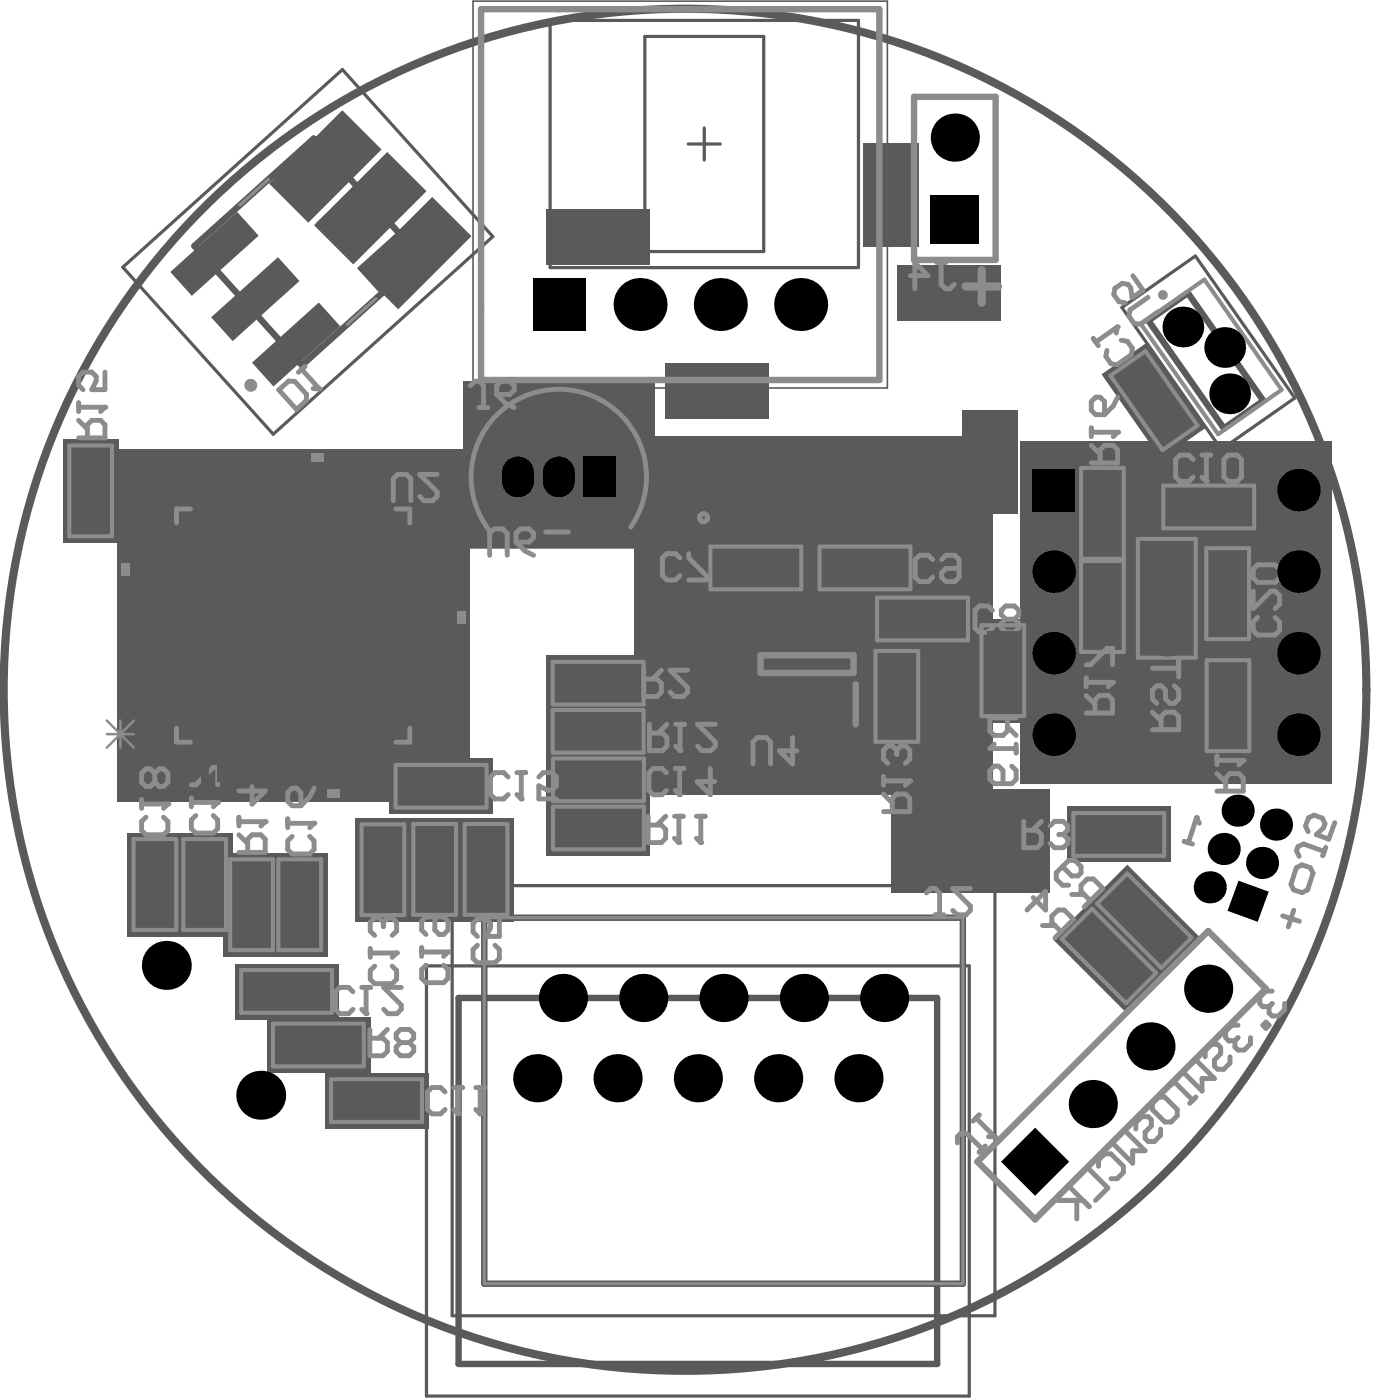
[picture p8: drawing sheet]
<svg xmlns="http://www.w3.org/2000/svg" width="142mm" height="145mm" viewBox="0 0 142 145" stroke-linecap="round" stroke-linejoin="round" font-family="sans-serif">
<g fill="#5a5a5a">
<path d="M92.8 82.1h4.9v9.9h-4.9z"/>
<path d="M100.1 42.9h4.9v9.9h-4.9z"/>
<path d="M18.7 86.7h4.9v9.9h-4.9z"/>
<path d="M28 105.8h9.9v4.9h-9.9z"/>
<path d="M57 78.3h9.9v4.9h-9.9z"/>
<path d="M69.3 38.1h9.9v4.9h-9.9z"/>
<path d="M7 45.9h4.9v9.9h-4.9z"/>
<path d="M24.8 100.2h9.8v4.9h-9.8z"/>
<path d="M57 68.3h9.9v4.9h-9.9z"/>
<path d="M57 83.3h9.9v4.9h-9.9z"/>
<path d="M57 73.3h9.9v4.9h-9.9z"/>
<path d="M57 22.1h9.9v4.9h-9.9z"/>
<path d="M73.3 56.4h9.9v4.9h-9.9z"/>
<path d="M84.6 56.4h9.9v4.9h-9.9z"/>
<path d="M89.8 15.3h4.9v9.9h-4.9z"/>
<path d="M98.1 82.1h4.9v9.9h-4.9z"/>
<path d="M103.4 82.1h4.9v9.9h-4.9z"/>
<path d="M110.9 84h9.9v4.8h-9.9z"/>
<path d="M111.7 48.2h4.9v9.9h-4.9z"/>
<path d="M124.7 68.2h4.9v9.8h-4.9z"/>
<path d="M124.7 56.5h4.9v9.9h-4.9z"/>
<path d="M28.6 88.8h4.9v9.9h-4.9z"/>
<path d="M23.6 88.8h4.9v9.9h-4.9z"/>
<path d="M28.5 19l6.9-7 3.5 3.5-7 7z"/>
<path d="M47.9 85.1h4.9v9.9h-4.9z"/>
<path d="M42.5 85.1h4.9v9.9h-4.9z"/>
<path d="M48.4 39.9h19v16.7h-19z"/>
<path d="M90.4 67.2h4.9v9.8h-4.9z"/>
<path d="M109.6 97.3l3.5-3.5 7 7-3.5 3.5z"/>
<path d="M111.7 57.9h4.9v9.8h-4.9z"/>
<path d="M101.4 64.5h4.9v9.9h-4.9z"/>
<path d="M34.1 111.5h9.8v4.9h-9.8z"/>
<path d="M40.7 79h9.9v4.9h-9.9z"/>
<path d="M62.7 74.3h9.8v4.9h-9.8z"/>
<path d="M90.6 61.7h9.9v4.9h-9.9z"/>
<path d="M37.8 28l7-7 3.4 3.5-7 6.9z"/>
<path d="M33.1 23.3l7-7 3.5 3.5-7 7z"/>
<path d="M93.3 27.9h9.9v4.9h-9.9z"/>
<path d="M120.2 50h9.9v4.9h-9.9z"/>
<path d="M37.2 85.1h4.9v9.9h-4.9z"/>
<path d="M13.6 86.7h4.9v9.9h-4.9z"/>
<path d="M113.3 93.6l3.4-3.4 7 6.9-3.4 3.5z"/>
<path d="M114.6 38.9l4.1-2.8 5.6 8.1-4 2.8z"/>
<path d="M66.8 53h4.6v-2h2v-4.6h21.7v4.6h2v2h4.6v21.6h-4.6v2h-2v4.6h-21.7v-4.6h-2v-2h-4.6z"/>
<path d="M13.4 54.4h4.5v-2.1h2.1v-4.5h20.7v4.5h2.2v2.1h4.4v20.8h-4.4v2.1h-2.2v4.5h-20.7v-4.5h-2.1v-2.1h-4.5z"/>
<path d="M107.8 46.1h27.9v3.8h1.8v27h-1.8v3.8h-27.9v-3.8h-1.7v-27h1.7z"/>
</g>
<g fill="none" stroke="#5a5a5a" stroke-width=".51">
<path d="M28.5 19l6.9-7 3.5 3.5-7 7zM89.8 15.3h4.9v9.9h-4.9zM33.1 23.3l7-7 3.5 3.5-7 7zM37.8 28l7-7 3.4 3.5-7 6.9zM48.4 39.9h19v16.7h-19zM57 22.1h9.9v4.9h-9.9zM69.3 38.1h9.9v4.9h-9.9zM93.3 27.9h9.9v4.9h-9.9zM114.6 38.9l4.1-2.8 5.6 8.1-4 2.8zM7 45.9h4.9v9.9h-4.9zM13.4 54.4h4.5v-2.1h2.1v-4.5h20.7v4.5h2.2v2.1h4.4v20.8h-4.4v2.1h-2.2v4.5h-20.7v-4.5h-2.1v-2.1h-4.5zM61.2 53.6h1.7"/>
<path d="M62.1 52.8v1.7M66.8 53h4.6v-2h2v-4.6h21.7v4.6h2v2h4.6v21.6h-4.6v2h-2v4.6h-21.7v-4.6h-2v-2h-4.6zM73.3 56.4h9.9v4.9h-9.9zM84.6 56.4h9.9v4.9h-9.9zM100.1 42.9h4.9v9.9h-4.9zM107.8 46.1h27.9v3.8h1.8v27h-1.8v3.8h-27.9v-3.8h-1.7v-27h1.7zM111.7 48.2h4.9v19.5h-4.9zM111.7 58.1h4.9M111.7 57.9h4.9M120.2 50h9.9v4.9h-9.9zM124.7 56.5h4.9v9.9h-4.9zM40.7 79h9.9v4.9h-9.9z"/>
<path d="M57 68.3h9.9v4.9h-9.9zM57 73.3h9.9v4.9h-9.9zM57 78.3h9.9v4.9h-9.9zM62.7 74.3h9.8v4.9h-9.8zM90.4 67.2h4.9v9.8h-4.9zM90.6 61.7h9.9v4.9h-9.9zM101.4 64.5h4.9v9.9h-4.9zM124.7 68.2h4.9v9.8h-4.9zM13.6 86.7h4.9v9.9h-4.9zM18.7 86.7h4.9v9.9h-4.9zM23.6 88.8h4.9v9.9h-4.9zM28.6 88.8h4.9v9.9h-4.9z"/>
<path d="M37.2 85.1h4.9v9.9h-4.9zM42.5 85.1h4.9v9.9h-4.9zM47.9 85.1h4.9v9.9h-4.9zM57 83.3h9.9v4.9h-9.9zM92.8 82.1h4.9v9.9h-4.9zM98.1 82.1h4.9v9.9h-4.9zM103.4 82.1h4.9v9.9h-4.9zM109.6 97.3l3.5-3.5 7 7-3.5 3.5zM110.9 84h9.9v4.8h-9.9zM113.3 93.6l3.4-3.4 7 6.9-3.4 3.5zM24.8 100.2h9.8v4.9h-9.8zM28 105.8h9.9v4.9h-9.9z"/>
<path d="M34.1 111.5h9.8v4.9h-9.8z"/>
</g>
<path d="M49.8 1h41.3v38.4h-41.3zM57 2.1h31.9v25.6h-31.9zM66.8 3.8h12.3v22.3h-12.3zM71.3 14.9h3.3M72.9 13.3v3.3M12.7 27.7l22.8-20.5 15.5 17.3-22.7 20.5zM116.2 31.8l7.6-5.3 10.3 14.7-7.6 5.3zM78.8 66.1h9.6v5.3h-9.6zM88.4 68.3l-3.1 3.1M46.8 91.7h56.2v44.6h-56.2zM44.2 100h56.2v44.6h-56.2z" fill="none" stroke="#5a5a5a" stroke-width=".33"/>
<path d="M49 .1h42.9v40.1h-42.9zM77.6 61.7h12v14.1h-12z" fill="none" stroke="#5a5a5a" stroke-width=".17"/>
<g fill="none" stroke="#5a5a5a" stroke-width=".1">
<path d="M30.5 18.2l4.1-4.2 2.3 2.3-4.1 4.1zM31.7 17l2.3 2.2M33.4 15.2l2.3 2.3M38.1 19.6l2.2 2.2M90.6 17.3h3.2v5.8h-3.2zM90.6 19h3.2M35.1 22.5l1.2-1.2 2.3 2.3-1.2 1.2M35.1 22.5l2.3 2.3M35.1 22.5l4.2-4.1 2.2 2.2-4.1 4.2M39.8 27.1l4.1-4.1 2.3 2.3-4.1 4.1zM41 26l2.3 2.2M42.7 24.2l2.3 2.3"/>
<path d="M59 23h5.9v3.2h-5.9zM60.7 23v3.2M63.2 23v3.2M71.3 38.9h5.9v3.2h-5.9zM73 38.9v3.2M75.5 38.9v3.2M90.6 21.5h3.2M95.3 28.8h5.9v3.2h-5.9zM97 28.8v3.2M99.5 28.8v3.2M120.1 39.6l-2.6 1.8M7.8 52h3.2"/>
<path d="M7.8 47.9h3.2v5.8h-3.2zM7.8 49.6h3.2M18.7 55.2h-3.3v.9h3.3M18.7 56.8h-3.3v1h3.3M18.7 58.5h-3.3v.9h3.3M18.7 53.1h23.3v23.3h-23.3zM20.7 53.1v-3.3h1v3.3M22.4 53.1v-3.3h.9v3.3M24.1 53.1v-3.3h.9v3.3M25.7 53.1v-3.3h1v3.3M27.4 53.1v-3.3h.9v3.3M29.1 53.1v-3.3h.9v3.3"/>
<path d="M30.7 53.1v-3.3h1v3.3M32.4 53.1v-3.3h.9v3.3M34 53.1v-3.3h1v3.3M35.7 53.1v-3.3h.9v3.3M37.4 53.1v-3.3h.9v3.3M39 53.1v-3.3h1v3.3M42 55.2h3.3v.9h-3.3M42 56.8h3.3v1h-3.3M42 58.5h3.3v.9h-3.3M51.7 43.3a8.7 8.7 0 0 1 11.9-.4 8.7 8.7 0 0 1 1.1 11.8h-13.7a8.7 8.7 0 0 1 .7-11.4zM72.2 51.8h24v24h-24zM72.2 54.2h-3.3v.9h3.3"/>
<path d="M72.2 55.8h-3.3v1h3.3M72.2 57.5h-3.3v.9h3.3M72.2 59.2h-3.3v.9h3.3M74.6 51.8v-3.3h1v3.3M75.3 57.2h5.9v3.2h-5.9zM76.3 51.8v-3.3h.9v3.3M77 57.2v3.2M78 51.8v-3.3h.9v3.3M79.5 57.2v3.2M79.6 51.8v-3.3h.9v3.3M81.3 51.8v-3.3h.9v3.3M82.9 51.8v-3.3h1v3.3"/>
<path d="M84.6 51.8v-3.3h.9v3.3M86.3 51.8v-3.3h.9v3.3M86.6 57.2h5.9v3.2h-5.9zM87.9 51.8v-3.3h1v3.3M88.3 57.2v3.2M89.6 51.8v-3.3h.9v3.3M90.8 57.2v3.2M91.3 51.8v-3.3h.9v3.3M92.9 51.8v-3.3h.9v3.3M96.2 57.5h3.3v.9h-3.3M96.2 59.2h3.3v.9h-3.3M96.2 54.2h3.3v.9h-3.3"/>
<path d="M96.2 55.8h3.3v1h-3.3M100.9 44.9h3.2v5.8h-3.2zM100.9 49.1h3.2M100.9 46.6h3.2M108.7 49.4h-.9v2.7h.9M108.7 57.9h-.9v2.7h.9M108.7 47h26.2v32.9h-26.2zM112.6 50.2h3.2v5.9h-3.2zM112.6 59.9h3.2v5.8h-3.2zM112.6 51.9h3.2M112.6 54.4h3.2M116.5 40l2.6-1.8 3.4 4.8-2.7 1.8z"/>
<path d="M120.8 47a1.01 1.01 0 0 0 1 1 1.01 1.01 0 0 0 1-1M121.5 41.6l-2.6 1.8M122.2 50.9h5.9v3.2h-5.9zM123.9 50.9v3.2M125.5 58.5h3.2v5.9h-3.2zM126.4 50.9v3.2M134.9 57.9h.9v2.7h-.9M134.9 49.4h.9v2.7h-.9M18.7 60.2h-3.3v.9h3.3M18.7 61.8h-3.3v1h3.3M18.7 63.5h-3.3v.9h3.3M18.7 65.2h-3.3v.9h3.3"/>
<path d="M18.7 66.8h-3.3v.9h3.3M18.7 68.5h-3.3v.9h3.3M18.7 70.1h-3.3v1h3.3M18.7 71.8h-3.3v.9h3.3M18.7 73.5h-3.3v.9h3.3M18.7 72.2l4.2 4.2M20.7 76.4v3.3h1v-3.3M22.4 76.4v3.3h.9v-3.3M24.1 76.4v3.3h.9v-3.3M25.7 76.4v3.3h1v-3.3M27.4 76.4v3.3h.9v-3.3M29.1 76.4v3.3h.9v-3.3"/>
<path d="M30.7 76.4v3.3h1v-3.3M32.4 76.4v3.3h.9v-3.3M34 76.4v3.3h1v-3.3M35.7 76.4v3.3h.9v-3.3M37.4 76.4v3.3h.9v-3.3M39 76.4v3.3h1v-3.3M42 70.1h3.3v1h-3.3M42 71.8h3.3v.9h-3.3M42 60.2h3.3v.9h-3.3M42 61.8h3.3v1h-3.3M42 63.5h3.3v.9h-3.3M42 65.2h3.3v.9h-3.3"/>
<path d="M42 66.8h3.3v.9h-3.3M42 68.5h3.3v.9h-3.3M42 73.5h3.3v.9h-3.3M42.7 79.8h5.9v3.2h-5.9zM44.4 79.8v3.2M46.9 79.8v3.2M59 79.1h5.9v3.3h-5.9zM59 69.2h5.9v3.2h-5.9zM59 74.2h5.9v3.2h-5.9zM60.7 69.2v3.2M60.7 74.2v3.2M60.7 79.1v3.3"/>
<path d="M63.2 69.2v3.2M63.2 74.2v3.2M63.2 79.1v3.3M64.7 75.2h5.8v3.2h-5.8zM66.4 75.2v3.2M68.8 75.2v3.2M72.2 70.8h-3.3v.9h3.3M72.2 72.5h-3.3v.9h3.3M72.2 60.8h-3.3v1h3.3M72.2 62.5h-3.3v.9h3.3M72.2 64.2h-3.3v.9h3.3M72.2 65.8h-3.3v.9h3.3"/>
<path d="M72.2 67.5h-3.3v.9h3.3M72.2 69.1h-3.3v1h3.3M74.6 75.8v3.3h1v-3.3M76.3 75.8v3.3h.9v-3.3M78 75.8v3.3h.9v-3.3M79.6 75.8v3.3h.9v-3.3M81.3 75.8v3.3h.9v-3.3M82.9 75.8v3.3h1v-3.3M84.6 75.8v3.3h.9v-3.3M86.3 75.8v3.3h.9v-3.3M87.9 75.8v3.3h1v-3.3M89.6 75.8v3.3h.9v-3.3"/>
<path d="M91.3 75.8v3.3h.9v-3.3M91.3 69.2h3.2v5.8h-3.2zM91.3 73.3h3.2M91.3 70.9h3.2M92.6 62.5h5.9v3.2h-5.9zM92.9 75.8v3.3h.9v-3.3M94.3 62.5v3.2M96.2 70.8h3.3v.9h-3.3M96.2 72.5h3.3v.9h-3.3M96.2 64.2h3.3v.9h-3.3M96.2 65.8h3.3v.9h-3.3M96.2 67.5h3.3v.9h-3.3"/>
<path d="M96.2 69.1h3.3v1h-3.3M96.2 60.8h3.3v1h-3.3M96.2 62.5h3.3v.9h-3.3M96.2 71.6l-4.2 4.2M96.8 62.5v3.2M102.3 66.5h3.2v5.9h-3.2zM102.3 70.7h3.2M102.3 68.2h3.2M108.7 74.7h-.9v2.7h.9M108.7 66.3h-.9v2.7h.9M112.6 64h3.2M112.6 61.6h3.2"/>
<path d="M125.5 70.2h3.2v5.8h-3.2zM125.5 71.9h3.2M125.5 74.3h3.2M125.5 60.2h3.2M125.5 62.7h3.2M134.9 74.7h.9v2.7h-.9M134.9 66.3h.9v2.7h-.9M14.4 92.8h3.2M14.4 88.7h3.2v5.8h-3.2zM14.4 90.4h3.2M19.6 92.8h3.2M19.6 88.7h3.2v5.8h-3.2z"/>
<path d="M19.6 90.4h3.2M24.4 90.8h3.2v5.8h-3.2zM24.4 94.9h3.2M24.4 92.5h3.2M29.4 90.8h3.2v5.8h-3.2zM29.4 94.9h3.2M29.4 92.5h3.2M38.1 87.1h3.2v5.9h-3.2zM38.1 91.3h3.2M38.1 88.8h3.2M43.4 87.1h3.2v5.9h-3.2zM43.4 91.3h3.2"/>
<path d="M43.4 88.8h3.2M48.7 87.1h3.2v5.9h-3.2zM48.7 91.3h3.2M48.7 88.8h3.2M59 84.1h5.9v3.2h-5.9zM60.7 84.1v3.2M63.2 84.1v3.2M93.6 84.2h3.2v5.8h-3.2zM93.6 85.8h3.2M93.6 88.3h3.2M98.9 84.2h3.2v5.8h-3.2zM98.9 85.8h3.2"/>
<path d="M98.9 88.3h3.2M104.2 84.2h3.3v5.8h-3.3zM104.2 85.8h3.3M104.2 88.3h3.3M111.6 98.1l2.3-2.3 4.1 4.2-2.2 2.2zM112.9 84.8h5.8v3.2h-5.8zM114.6 84.8v3.2M115.1 97l-2.3 2.3M115.3 94.5l2.3-2.3 4.1 4.1-2.3 2.3zM116.8 98.8l-2.2 2.2M117.1 84.8v3.2M118.8 93.4l-2.3 2.2"/>
<path d="M120.5 95.1l-2.3 2.3M26.8 101.1h5.8v3.2h-5.8zM28.5 101.1v3.2M30.1 106.6h5.8v3.2h-5.8zM30.9 101.1v3.2M31.8 106.6v3.2M34.2 106.6v3.2M36.1 112.4h5.8v3.2h-5.8zM37.8 112.4v3.2M40.2 112.4v3.2"/>
<circle cx="65.7" cy="53.6" r=".42"/>
</g>
<path d="M20.1 25.5l12.4-11.2 11.1 12.4-12.3 11.1zM118.9 33.2l4.1-2.9 7.8 11.2-4.1 2.9zM50.1 95h49.6v37.9h-49.6zM47.5 103.4h49.5v37.9h-49.5z" fill="none" stroke="#5a5a5a" stroke-width=".67"/>
<path d="M108.5 49.4l2.8 2.8M108.5 50.8h2.8M109.9 49.4v2.8M111.3 49.4l-2.8 2.8M18.9 73.4l2.8 2.8M18.9 74.8h2.8M20.3 73.4v2.8M21.7 73.4l-2.8 2.8M93.2 72.4l2.8 2.8M93.2 73.8h2.8M94.6 72.4v2.8M96 72.4l-2.8 2.8" fill="none" stroke="#5a5a5a" stroke-width=".25"/>
<g fill="#5a5a5a">
<path d="M99.7 42.5h5.7v10.7h-5.7z"/>
<path d="M27.6 105.4h10.7v5.7h-10.7z"/>
<path d="M56.6 77.9h10.7v5.7h-10.7z"/>
<path d="M6.5 45.5h5.8v10.7h-5.8z"/>
<path d="M24.3 99.8h10.8v5.8h-10.8z"/>
<path d="M56.6 67.9h10.7v5.7h-10.7z"/>
<path d="M56.6 82.9h10.7v5.7h-10.7z"/>
<path d="M56.6 72.9h10.7v5.7h-10.7z"/>
<path d="M56.6 21.7h10.7v5.7h-10.7z"/>
<path d="M72.9 55.9h10.7v5.8h-10.7z"/>
<path d="M84.2 55.9h10.7v5.8h-10.7z"/>
<path d="M89.3 14.9h5.8v10.7h-5.8z"/>
<path d="M97.7 81.7h5.7v10.7h-5.7z"/>
<path d="M103 81.7h5.7v10.7h-5.7z"/>
<path d="M110.5 83.5h10.7v5.8h-10.7z"/>
<path d="M111.3 47.8h5.7v10.7h-5.7z"/>
<path d="M124.3 67.7h5.7v10.8h-5.7z"/>
<path d="M124.3 56.1h5.7v10.7h-5.7z"/>
<path d="M28.2 88.4h5.7v10.7h-5.7z"/>
<path d="M18.3 86.3h5.8v10.7h-5.8z"/>
<path d="M23.2 88.4h5.7v10.7h-5.7z"/>
<path d="M27.9 19l7.5-7.6 4.1 4.1-7.6 7.6z"/>
<path d="M47.4 84.7h5.8v10.7h-5.8z"/>
<path d="M42.1 84.7h5.8v10.7h-5.8z"/>
<path d="M47.9 39.5h19.9v16.4h-19.9z"/>
<path d="M90 66.7h5.8v10.8h-5.8z"/>
<path d="M109 97.3l4.1-4.1 7.6 7.6-4.1 4.1z"/>
<path d="M111.3 57.4h5.7v10.8h-5.7z"/>
<path d="M101 64.1h5.7v10.7h-5.7z"/>
<path d="M40.3 78.5h10.7v5.8h-10.7z"/>
<path d="M68.9 37.6h10.7v5.8h-10.7z"/>
<path d="M33.6 111.1h10.8v5.8h-10.8z"/>
<path d="M92.3 81.7h5.8v10.7h-5.8z"/>
<path d="M62.2 73.9h10.8v5.7h-10.8z"/>
<path d="M90.2 61.3h10.7v5.7h-10.7z"/>
<path d="M37.2 28l7.6-7.6 4 4.1-7.6 7.5z"/>
<path d="M32.5 23.3l7.6-7.6 4.1 4.1-7.6 7.6z"/>
<path d="M92.9 27.5h10.7v5.7h-10.7z"/>
<path d="M119.8 49.6h10.7v5.8h-10.7z"/>
<path d="M36.8 84.7h5.7v10.7h-5.7z"/>
<path d="M13.2 86.3h5.7v10.7h-5.7z"/>
<path d="M112.7 93.6l4-4 7.6 7.5-4 4.1z"/>
<path d="M114.1 38.8l4.7-3.3 6.1 8.8-4.7 3.3z"/>
<path d="M65.7 45.2h37.1v37.2h-37.1z"/>
<path d="M12.1 46.5h36.5v36.5h-36.5z"/>
<path d="M105.6 45.7h32.3v35.5h-32.3z"/>
</g>
<circle cx="70.9" cy="71.4" r="70.5" fill="none" stroke="#5a5a5a" stroke-width=".85"/>
<g fill="none" stroke="#5a5a5a" stroke-width=".33">
<path d="M51.2 54.5h13.4a8.4 8.4 0 0 0-1.1-11.3 8.4 8.4 0 0 0-11.3 0 8.4 8.4 0 0 0-1.1 11.3"/>
<circle cx="53.6" cy="49.4" r=".64"/>
<circle cx="57.9" cy="49.4" r=".64"/>
<circle cx="62.1" cy="49.4" r=".64"/>
</g>
<g fill="#8c8c8c">
<path d="M12.5 58.3h.9v1.3h-.9z"/>
<path d="M33.9 81.8h1.2v.8h-1.2z"/>
<path d="M32.2 47h1.3v.8h-1.3z"/>
<path d="M47.3 63.3h.9v1.3h-.9z"/>
</g>
<g fill="none" stroke="#8c8c8c" stroke-width=".42">
<path d="M115 38.9l3.6-2.5 5.4 7.7-3.6 2.5zM118.1 33.6l6.6-4.6 8 11.4-6.6 4.6zM7.2 46.1h4.4v9.4h-4.4zM73.6 56.6h9.4v4.4h-9.4zM84.9 56.6h9.4v4.4h-9.4zM111.9 48.5h4.5v9.4h-4.5zM111.9 58.1h4.5v9.4h-4.5zM117.8 55.8h6v12.3h-6zM120.5 50.3h9.4v4.4h-9.4zM124.9 56.8h4.4v9.4h-4.4zM41 79.2h9.4v4.4h-9.4zM57.2 68.5h9.4v4.5h-9.4z"/>
<path d="M57.2 73.5h9.4v4.5h-9.4zM57.3 78.6h9.4v4.4h-9.4zM90.7 67.4h4.4v9.4h-4.4zM90.8 61.9h9.4v4.4h-9.4zM101.6 64.8h4.5v9.4h-4.5zM124.9 68.4h4.5v9.4h-4.5zM13.8 86.9h4.5v9.4h-4.5zM19 86.9h4.4v9.4h-4.4zM23.8 89h4.5v9.4h-4.5zM28.8 89h4.5v9.4h-4.5zM37.4 85.4h4.5v9.4h-4.5zM42.8 85.3h4.4v9.4h-4.4z"/>
<path d="M48.1 85.3h4.4v9.4h-4.4zM57.3 83.5h9.4v4.5h-9.4zM109.9 97.2l3.2-3.1 6.6 6.7-3.1 3.1zM111.1 84.2h9.5v4.4h-9.5zM113.6 93.6l3.1-3.1 6.7 6.6-3.1 3.1zM25 100.5h9.4v4.4h-9.4zM28.3 106h9.4v4.4h-9.4zM34.3 111.8h9.4v4.4h-9.4z"/>
</g>
<path d="M19.7 52.7h-1.4v1.5M41 52.7h1.4v1.5M56.5 55.1h2.4M18.3 75.4v1.5h1.4M42.4 75.4v1.5h-1.4M14.7 82.8v.9M14.7 83.3h2.7M15.1 84.6l-.4 .5v.9l.4 .4h1.8l.5-.4v-.9l-.5-.5" fill="none" stroke="#8c8c8c" stroke-width=".51"/>
<path d="M49.8 1h41.3v38.4h-41.3zM94.6 10h8.5v16.9h-8.5zM78.8 67.9h9.6v1.8h-9.6zM88.6 70.9v4.1M101.2 120.3l23.9-23.9 6 6-23.9 23.9z" fill="none" stroke="#8c8c8c" stroke-width=".67"/>
<path d="M27.8 18.6l-3 2.6M38.9 30.9l-2.9 2.7M50.1 95h49.6v37.9h-49.6z" fill="none" stroke="#8c8c8c" stroke-width=".33"/>
<circle cx="17.4" cy="83.3" r=".25" fill="#8c8c8c"/>
<path d="M16 80.1l.5-.5h.4l.5 .5v.9l-.5 .5h-.4l-.5-.5M16 80.1l-.4-.5h-.5l-.4 .5v.9l.4 .5h.5l.4-.5M16 80.1v.9M17.4 83.3l-.5 .4M19.8 82.6v1M19.8 83.1h2.7M20.3 84.5l-.5 .4v.9l.5 .5h1.8l.4-.5v-.9l-.4-.4" fill="none" stroke="#8c8c8c" stroke-width=".51"/>
<circle cx="22.5" cy="83.1" r=".25" fill="#8c8c8c"/>
<path d="M94.3 28.5h1.8l-1.4-1.3v2.7M97 27.2h.9M97.4 27.2v2.3l.5 .4h.5l.4-.4M66.7 69.4v2.7h1.3l.5-.4v-.9l-.5-.5h-1.3M68.5 69.4l-.9 .9M71.2 69.4h-1.8l1.8 1.8v.5l-.4 .4h-1l-.4-.4M102.5 77.5h2.7M104.3 74.3v1.4l-.4 .5h-1l-.4-.5v-1.4h2.7M104.3 75.3l.9 .9M105.2 77.1v.9M19.8 81.3h.5l1.8-1.8h.4v1.8M22.5 83.1l-.4 .5" fill="none" stroke="#8c8c8c" stroke-width=".51"/>
<circle cx="102.5" cy="77.5" r=".25" fill="#8c8c8c"/>
<path d="M102.8 63.2l-.5-.4h-.9l-.4 .4v1.8l.4 .5h.9l.5-.5M102.9 77.1l-.4 .4M104.1 64.1l-.4 .5v.4l.4 .5h.9l.5-.5v-.4l-.5-.5M104.1 64.1l-.4-.4v-.5l.4-.4h.9l.5 .4v.5l-.5 .4M104.1 64.1h.9M104.8 79.3l.4 .5v.9l-.4 .5h-1.9l-.4-.5v-.9l.4-.5h.5l.5 .5v1.4M122.6 87.1l.9 .3M123.9 84.7l-.8 2.6" fill="none" stroke="#8c8c8c" stroke-width=".51"/>
<circle cx="123.9" cy="84.7" r=".25" fill="#8c8c8c"/>
<path d="M8.1 45.4h2.8v-1.4l-.5-.5h-.9l-.5 .5v1.4M8.1 43.5l.9 .9M8.1 41.7v.9M8.1 42.2h2.8M129.8 58.9l.4-.4h1.8l.5 .4v1l-.5 .4h-1.8l-.4-.4zM129.8 61.2v1.8l1.8-1.8h.4l.5 .5v.9l-.5 .4M130.2 63.9l-.4 .5v.9l.4 .5h1.8l.5-.5v-.9l-.5-.5M123.9 84.7l.3 .6M137.1 88.2l-2.1-.8-.6 .3-.2 .4 .3 .6M137.3 87.8l-.3 .8M138.2 85.2l-.6 1.7-1.3-.5 .7-.7 .2-.4-.3-.6-.8-.3-.6 .3-.3 .8 .3 .6" fill="none" stroke="#8c8c8c" stroke-width=".51"/>
<circle cx="10.9" cy="42.2" r=".25" fill="#8c8c8c"/>
<path d="M10.9 38.5v1.9h-1.4l.5-1v-.4l-.5-.5h-.9l-.5 .5v.9l.5 .5M31.2 38.2l1.9 2.1M31.6 37.9l-.7 .7M10.9 42.2l-.5 .4M28.9 40.4l1-.9h.6l1.2 1.4v.6l-1 .9z" fill="none" stroke="#8c8c8c" stroke-width=".51"/>
<circle cx="33.1" cy="40.3" r=".25" fill="#8c8c8c"/>
<path d="M32.4 40.2l.7 .1M46.1 113.1l-.5-.5h-.9l-.4 .5v1.8l.4 .5h.9l.5-.5M47 112.6h.9M47.4 112.6v2.8" fill="none" stroke="#8c8c8c" stroke-width=".51"/>
<circle cx="47.4" cy="115.4" r=".25" fill="#8c8c8c"/>
<path d="M47 114.9l.4 .5M49.3 112.6h.9M49.7 112.6v2.8" fill="none" stroke="#8c8c8c" stroke-width=".51"/>
<circle cx="49.7" cy="115.4" r=".25" fill="#8c8c8c"/>
<path d="M52.6 80.5l-.4-.5h-1l-.4 .5v1.8l.4 .4h1l.4-.4M53.5 80h.9M54 80v2.7M49.3 114.9l.4 .5" fill="none" stroke="#8c8c8c" stroke-width=".51"/>
<circle cx="54" cy="82.7" r=".25" fill="#8c8c8c"/>
<path d="M48.7 39.9l.5-.4h.4l.5 .4v2.3M51.9 39.5h.9l.4 .4v.5l-.4 .4h-1.4v-.9zM49.6 42.2h.9M51.4 40.8l.9 1 .9 .4M53.5 82.3l.5 .4M55.8 80.5l.4-.5h1l.4 .5v.9l-.4 .4h-.5l-.9-.4v1.3h1.8M106 85.1v2.7h1.4l.4-.5v-.9l-.4-.4h-1.4M107 93l1.3 1.2v-1.9l-2 1.9M107.8 85.1l-.9 .9M107.9 95.9h1.3M109.9 96.5l-1-1v-.6l.7-.7h.6l1 1-2 1.9M110.6 86.9v.4l-.5 .5h-.9l-.5-.5" fill="none" stroke="#8c8c8c" stroke-width=".51"/>
<circle cx="110.6" cy="86.9" r=".25" fill="#8c8c8c"/>
<path d="M126 78.3v.9M126 78.8h2.7M108.7 85.5l.5-.4h.9l.5 .4v.5l-.5 .4M109.6 86.4h.5M110.1 86.4l.5 .5M126 81.9h2.7v-1.3l-.4-.5h-.9l-.5 .5v1.3M126 80.1l.9 .9M132.8 94.9l1.7 .5M134 94.3l-.6 1.7" fill="none" stroke="#8c8c8c" stroke-width=".51"/>
<circle cx="128.7" cy="78.8" r=".25" fill="#8c8c8c"/>
<path d="M128.7 78.8l-.4 .4M24.7 88.3h2.8v-1.4l-.5-.4h-.9l-.5 .4v1.4M24.7 86.5l.9 .9M24.7 84.6v1M24.7 85.1h2.8" fill="none" stroke="#8c8c8c" stroke-width=".51"/>
<path d="M11.1 74.6l2.8 2.8M11.1 76h2.8M12.5 74.6v2.8M13.9 74.6l-2.8 2.8" fill="none" stroke="#8c8c8c" stroke-width=".25"/>
<circle cx="27.5" cy="85.1" r=".25" fill="#8c8c8c"/>
<path d="M26.1 81.5v1.8l1.4-1.4h-2.8M27.5 85.1l-.5 .5M29.8 84.8v.9M29.8 85.3h2.7M30.2 86.6l-.4 .5v.9l.4 .4h1.9l.4-.4v-.9l-.4-.5" fill="none" stroke="#8c8c8c" stroke-width=".51"/>
<circle cx="32.5" cy="85.3" r=".25" fill="#8c8c8c"/>
<path d="M50.7 57.5v-2.3l.5-.4h.9l.4 .4v2.3M53.4 55.2l.5-.4h.9l.4 .4v.5l-.4 .4h-1.4zM53.4 56.1l.9 1 .9 .4M29.8 82.1l.4-.5h.5l.5 .5v1.3h-1l-.4-.4zM32.5 85.3l-.4 .4M32.5 81.6l-.4 .9-.9 .9M49.4 97.9l-.4 .4v1l.4 .4h1.9l.4-.4v-1l-.4-.4M51.7 95.2v1.8h-1.4l.5-.9v-.5l-.5-.4h-.9l-.4 .4v.9l.4 .5M91.5 84.1h2.7v-1.4l-.4-.5h-1l-.4 .5v1.4M91.5 82.2l.9 .9M91.5 80.4v.9M91.5 80.9h2.7" fill="none" stroke="#8c8c8c" stroke-width=".51"/>
<circle cx="94.2" cy="80.9" r=".25" fill="#8c8c8c"/>
<path d="M93.3 77.2h.5l.4 .5v.9l-.4 .5M94.2 80.9l-.4 .4" fill="none" stroke="#8c8c8c" stroke-width=".51"/>
<circle cx="93.3" cy="77.2" r=".25" fill="#8c8c8c"/>
<path d="M78 79.1v-2.3l.4-.4h.9l.5 .4v2.3M82.1 76.4v2.7l-1.4-1.3h1.8M92.8 77.7v.4M92.8 77.7l-.4-.5h-.5l-.4 .5v.9l.4 .5M93.3 77.2l-.5 .5M99.1 118.4v-.7l.4-.3h.6l1.6 1.6M101.1 115.8l1.9 1.9M101.4 115.5l-.7 .6M102 118.7l-.6 .6" fill="none" stroke="#8c8c8c" stroke-width=".51"/>
<circle cx="103" cy="117.7" r=".25" fill="#8c8c8c"/>
<path d="M113 47.9h2.7v-1.3l-.4-.5h-.9l-.5 .5v1.3M113 46.1l.9 .9M113 44.3v.9M113 44.8h2.7M119.3 75.6h2.7v-1.4l-.4-.4h-.9l-.5 .4v1.4M119.3 73.8l.9 .9M119.3 69.2h2.7M121.6 71l.4 .5v.9l-.4 .4h-.5l-.4-.4v-.9l-.5-.5h-.4l-.5 .5v.9l.5 .4M122 68.3v1.8M102.3 117.7h.7" fill="none" stroke="#8c8c8c" stroke-width=".51"/>
<circle cx="115.7" cy="44.8" r=".25" fill="#8c8c8c"/>
<path d="M113.2 35.1l.5 .7M115.7 33.9l-2.2 1.5M116.1 35.2l.6 .2 .6 .7-.1 .6-1.5 1.1-.7-.1-.5-.8 .1-.6M113 41.6l.5-.5h.4l.5 .5v1.3h-.9l-.5-.4zM115.7 44.8l-.4 .4M115.7 41.1l-.4 .9-.9 .9" fill="none" stroke="#8c8c8c" stroke-width=".51"/>
<path d="M100 29.7h3.3M101.7 28v3.4" fill="none" stroke="#8c8c8c" stroke-width=".85"/>
<circle cx="115.7" cy="33.9" r=".25" fill="#8c8c8c"/>
<path d="M115.7 33.9l-.1 .6M117.3 28.6l1 1.5-1.1 .7-.1-1-.3-.3-.6-.2-.8 .6-.1 .6 .6 .7 .6 .2M118.9 30.8l-1.9 1.3-.1 .6 .5 .8 .7 .1 1.8-1.3M131.7 102.6h-.6l-.7 .7v.6l.4 .4" fill="none" stroke="#8c8c8c" stroke-width=".51"/>
<circle cx="130.8" cy="104.3" r=".25" fill="#8c8c8c"/>
<path d="M128.2 106.2h-.6l-.7 .6v.7l.3 .3M130.8 104.3h.6M131.1 105.9l.3 .3-.3 .3-.3-.3zM131.7 103.9l-.3 .4M133 103.9v.7l-.6 .6h-.7l-.3-.3v-.6" fill="none" stroke="#8c8c8c" stroke-width=".51"/>
<circle cx="127.2" cy="107.8" r=".25" fill="#8c8c8c"/>
<path d="M38.3 98.2v.9M38.3 98.7h2.8M134.2 89.9l.6-.3 .9 .3 .3 .5-.6 1.8-.6 .2-.8-.2-.3-.6zM38.8 100.1l-.5 .4v.9l.5 .5h1.8l.5-.5v-.9l-.5-.4M127.2 107.8h.7M128.2 107.5l-.3 .3M129.5 107.5v.6l-.7 .7h-.6l-.3-.4v-.6" fill="none" stroke="#8c8c8c" stroke-width=".51"/>
<circle cx="41.1" cy="98.7" r=".25" fill="#8c8c8c"/>
<path d="M40.2 95.1h.4l.5 .4v.9l-.5 .5M41.1 98.7l-.5 .4" fill="none" stroke="#8c8c8c" stroke-width=".51"/>
<circle cx="40.2" cy="95.1" r=".25" fill="#8c8c8c"/>
<path d="M39.7 95.5v.5M39.7 95.5l-.5-.4h-.4l-.5 .4v.9l.5 .5M40.2 95.1l-.5 .4M43.7 98.1v.9M43.7 98.6h2.7M44.1 100l-.4 .4v.9l.4 .5h1.8l.5-.5v-.9l-.5-.4" fill="none" stroke="#8c8c8c" stroke-width=".51"/>
<circle cx="46.4" cy="98.6" r=".25" fill="#8c8c8c"/>
<g fill="none" stroke="#8c8c8c" stroke-width=".51">
<path d="M112.5 73.8h2.7v-1.3l-.5-.5h-.9l-.4 .5v1.3M112.5 72l.9 .9M112.5 70.2v.9M112.5 70.7h2.7M45 95v1.3l.5 .5h.4l.5-.5v-.9l-.5-.4h-1.8l-.4 .4v.9l.4 .5M46.4 98.6l-.5 .4M110 89.8l1 .9h.6l.3-.3v-.6l-.6-.7h-.6l-1.3 1.3v.6l.6 .7h.7M111 92.6h1.3M112.9 93.3l-1-1v-.6l.7-.7h.6l1 1-1.9 1.9M116.6 117.3l2 1.9h-1.3v1.3l-1.9-2M117.6 116.9v-.6l.6-.7h.7l.3 .4v.6l-.6 .7v.6l.3 .3h.6l.7-.6v-.7M109.6 124.3h2.5"/>
<path d="M110.9 123l1.9 2M111.5 124.3v1.9M112.8 121.1l1.9 1.9-1.3 1.3M113.8 120.8v-.7l.6-.6h.6l1.3 1.3v.6l-.6 .7h-.7"/>
</g>
<circle cx="115.2" cy="70.7" r=".25" fill="#8c8c8c"/>
<g fill="none" stroke="#8c8c8c" stroke-width=".51">
<path d="M69.9 79.6h.9M70.4 79.6v2.7M112.5 68.9h.4l1.8-1.9h.5v1.9M115.2 70.7l-.5 .4M69 80l-.4-.4h-1l-.4 .4v1.9l.4 .4h1l.4-.4M95.9 92.5l.5-.5h.4l.5 .5v2.2M96.8 94.7h.9M100.5 92h-1.8l1.8 1.8v.5l-.5 .4h-.9l-.4-.4M38.3 106.6v2.7h1.4l.4-.4v-.9l-.4-.5h-1.4M40.1 106.6l-.9 .9M41.5 108l-.5 .4v.5l.5 .4h.9l.4-.4v-.5l-.4-.4M41.5 108l-.5-.5v-.4l.5-.5h.9l.4 .5v.4l-.4 .5"/>
<path d="M41.5 108h.9"/>
</g>
<circle cx="70.4" cy="82.3" r=".25" fill="#8c8c8c"/>
<path d="M123.6 47.6l-.5-.5h-.9l-.5 .5v1.8l.5 .5h.9l.5-.5M124.5 47.1h.9M124.9 47.1v2.8M73.6 79.6v2.7l-1.4-1.4h1.8M69.9 81.9l.5 .4" fill="none" stroke="#8c8c8c" stroke-width=".51"/>
<circle cx="124.9" cy="49.9" r=".25" fill="#8c8c8c"/>
<path d="M124.5 49.4l.4 .5M127.2 47.1h.9l.5 .5v1.8l-.5 .5h-.9l-.5-.5v-1.8zM36.5 102.7l-.4-.4h-.9l-.5 .4v1.8l.5 .5h.9l.4-.5M37.5 102.3h.9M37.9 102.3v2.7" fill="none" stroke="#8c8c8c" stroke-width=".51"/>
<circle cx="37.9" cy="105" r=".25" fill="#8c8c8c"/>
<path d="M67.2 75v2.7h1.4l.5-.4v-.9l-.5-.5h-1.4M69.1 75l-1 .9M70 75h.9M70.4 75v2.7M37.5 104.5l.4 .5M41.5 102.3h-1.8l1.8 1.8v.4l-.4 .5h-.9l-.5-.5" fill="none" stroke="#8c8c8c" stroke-width=".51"/>
<circle cx="70.4" cy="77.7" r=".25" fill="#8c8c8c"/>
<path d="M70 77.3l.4 .4M74.1 75h-1.9l1.9 1.8v.5l-.5 .4h-.9l-.5-.4M67.1 84.5v2.8h1.4l.4-.5v-.9l-.4-.5h-1.4M68.9 84.5l-.9 .9M69.8 84.5h.9M70.3 84.5v2.8" fill="none" stroke="#8c8c8c" stroke-width=".51"/>
<circle cx="70.3" cy="87.3" r=".25" fill="#8c8c8c"/>
<path d="M69.8 86.8l.5 .5M72.1 84.5h.9M72.6 84.5v2.8" fill="none" stroke="#8c8c8c" stroke-width=".51"/>
<circle cx="72.6" cy="87.3" r=".25" fill="#8c8c8c"/>
<g fill="none" stroke="#8c8c8c" stroke-width=".51">
<path d="M40.7 51.9v-2.3l.5-.5h.9l.4 .5v2.3M45.3 49.1h-1.9l1.9 1.8v.5l-.5 .5h-.9l-.5-.5M65.3 54.6a9.1 9.1 0 0 0-1.5-12.1 9.1 9.1 0 0 0-12.2 .3 9.1 9.1 0 0 0-.9 12.1M70.4 57.8l-.4-.5h-1l-.4 .5v1.8l.4 .5h1l.4-.5M71.3 57.3v.5l1.8 1.8v.5h-1.8M96.6 58l-.5-.5h-.9l-.4 .5v1.8l.4 .4h.9l.5-.4M97.5 58l.4-.5h1l.4 .5v1.8l-.4 .4h-1l-.4-.4v-.5l.4-.4h1.4M72.1 86.8l.5 .5M119.3 114.3l.7-.7h.6l1.3 1.3v.7l-.6 .6h-.7l-1.3-1.3zM121.6 112l1.9 1.9M121.9 111.7l-.6 .6M123.8 113.6l-.6 .7"/>
<path d="M123.8 109.8l2 1.9h-1.3v1.3l-2-1.9M124.8 109.5v-.7l.6-.6h.7l.3 .3v.6l-.6 .7v.6l.3 .3h.6l.7-.6v-.6"/>
<circle cx="72.9" cy="53.6" r=".42"/>
</g>
<g fill="none" stroke="#8c8c8c" stroke-width=".67">
<circle cx="26" cy="39.9" r=".33"/>
<circle cx="120.4" cy="30.5" r=".17"/>
</g>
<g fill="#000">
<circle cx="98.9" cy="14.2" r="2.5"/>
<circle cx="66.3" cy="31.5" r="2.74"/>
<circle cx="74.6" cy="31.5" r="2.74"/>
<circle cx="82.9" cy="31.5" r="2.74"/>
<circle cx="122.5" cy="33.9" r="2.11"/>
<circle cx="126.8" cy="36" r="2.11"/>
<circle cx="109.1" cy="59.2" r="2.2"/>
<circle cx="127.3" cy="40.8" r="2.11"/>
<circle cx="134.5" cy="50.8" r="2.2"/>
<circle cx="134.5" cy="59.2" r="2.2"/>
<circle cx="109.1" cy="76.1" r="2.2"/>
<circle cx="109.1" cy="67.6" r="2.2"/>
<circle cx="134.5" cy="76.1" r="2.2"/>
<circle cx="134.5" cy="67.6" r="2.2"/>
<circle cx="17.2" cy="100" r="2.54"/>
<circle cx="125.3" cy="91.9" r="1.66"/>
<circle cx="126.7" cy="87.9" r="1.66"/>
<circle cx="128.2" cy="84" r="1.66"/>
<circle cx="130.7" cy="89.4" r="1.66"/>
<circle cx="132.1" cy="85.4" r="1.66"/>
<circle cx="27" cy="113.4" r="2.54"/>
<circle cx="55.6" cy="111.7" r="2.5"/>
<circle cx="58.3" cy="103.4" r="2.5"/>
<circle cx="63.9" cy="111.7" r="2.5"/>
<circle cx="66.6" cy="103.4" r="2.5"/>
<circle cx="72.3" cy="111.7" r="2.5"/>
<circle cx="74.9" cy="103.4" r="2.5"/>
<circle cx="80.6" cy="111.7" r="2.5"/>
<circle cx="83.2" cy="103.4" r="2.5"/>
<circle cx="88.9" cy="111.7" r="2.5"/>
<circle cx="91.6" cy="103.4" r="2.5"/>
<circle cx="113.2" cy="114.3" r="2.5"/>
<circle cx="119.1" cy="108.4" r="2.5"/>
<circle cx="125.1" cy="102.4" r="2.5"/>
</g>
<g fill="#000">
<path d="M55.2 28.8h5.5v5.5h-5.5z" fill-rule="evenodd"/>
<path d="M96.4 20.2h5v5h-5z" fill-rule="evenodd"/>
<path d="M60.4 47.3h3.3v4.2h-3.3z" fill-rule="evenodd"/>
<path d="M106.9 48.6h4.4v4.4h-4.4z" fill-rule="evenodd"/>
<path d="M128.2 91.2l3.2 1.1-1.2 3.2-3.1-1.2z" fill-rule="evenodd"/>
<path d="M103.7 120.3l3.5-3.5 3.5 3.5-3.5 3.5z" fill-rule="evenodd"/>
</g>
<path d="M53.6 48.9v.9M57.9 48.9v.9" fill="none" stroke="#000" stroke-width="3.3"/>
<g fill="#5a5a5a">
<path d="M7.8 52h3.2v2.9h-3.2z" fill-rule="evenodd"/>
<path d="M7.8 46.7h3.2v2.9h-3.2z" fill-rule="evenodd"/>
<path d="M14.4 92.8h3.2v2.9h-3.2z" fill-rule="evenodd"/>
<path d="M14.4 87.5h3.2v2.9h-3.2z" fill-rule="evenodd"/>
<path d="M19.6 92.8h3.2v2.9h-3.2z" fill-rule="evenodd"/>
<path d="M19.6 87.5h3.2v2.9h-3.2z" fill-rule="evenodd"/>
<path d="M25.6 101.1h2.9v3.2h-2.9z" fill-rule="evenodd"/>
<path d="M34.9 112.4h2.9v3.2h-2.9z" fill-rule="evenodd"/>
<path d="M34.2 106.6h2.9v3.2h-2.9z" fill-rule="evenodd"/>
<path d="M40.2 112.4h2.9v3.2h-2.9z" fill-rule="evenodd"/>
<path d="M41.6 79.8h2.8v3.2h-2.8z" fill-rule="evenodd"/>
<path d="M46.9 79.8h2.9v3.2h-2.9z" fill-rule="evenodd"/>
<path d="M102.3 65.3h3.2v2.9h-3.2z" fill-rule="evenodd"/>
<path d="M114.6 101l2.2-2.2 2.1 2-2.3 2.3z" fill-rule="evenodd"/>
<path d="M24.2 76h.7v4.9h-.7z" fill-rule="evenodd"/>
<path d="M22.5 76h.8v4.9h-.8z" fill-rule="evenodd"/>
<path d="M20.8 76h.8v4.9h-.8z" fill-rule="evenodd"/>
<path d="M20.8 48.7h.8v4.9h-.8z" fill-rule="evenodd"/>
<path d="M22.5 48.7h.8v4.9h-.8z" fill-rule="evenodd"/>
<path d="M24.2 48.7h.7v4.9h-.7z" fill-rule="evenodd"/>
<path d="M30.8 76h.8v4.9h-.8z" fill-rule="evenodd"/>
<path d="M29.1 76h.8v4.9h-.8z" fill-rule="evenodd"/>
<path d="M27.5 76h.7v4.9h-.7z" fill-rule="evenodd"/>
<path d="M25.8 76h.8v4.9h-.8z" fill-rule="evenodd"/>
<path d="M25.8 48.7h.8v4.9h-.8z" fill-rule="evenodd"/>
<path d="M27.5 48.7h.7v4.9h-.7z" fill-rule="evenodd"/>
<path d="M29.1 48.7h.8v4.9h-.8z" fill-rule="evenodd"/>
<path d="M30.8 48.7h.8v4.9h-.8z" fill-rule="evenodd"/>
<path d="M37.5 76h.7v4.9h-.7z" fill-rule="evenodd"/>
<path d="M35.8 76h.8v4.9h-.8z" fill-rule="evenodd"/>
<path d="M34.1 76h.8v4.9h-.8z" fill-rule="evenodd"/>
<path d="M32.5 76h.7v4.9h-.7z" fill-rule="evenodd"/>
<path d="M32.5 48.7h.7v4.9h-.7z" fill-rule="evenodd"/>
<path d="M34.1 48.7h.8v4.9h-.8z" fill-rule="evenodd"/>
<path d="M35.8 48.7h.8v4.9h-.8z" fill-rule="evenodd"/>
<path d="M37.5 48.7h.7v4.9h-.7z" fill-rule="evenodd"/>
<path d="M39.1 76h.8v4.9h-.8z" fill-rule="evenodd"/>
<path d="M39.1 48.7h.8v4.9h-.8z" fill-rule="evenodd"/>
<path d="M74.2 57.2h2.8v3.2h-2.8z" fill-rule="evenodd"/>
<path d="M82.5 70.9h2.2v4.1h-2.2z" fill-rule="evenodd"/>
<path d="M102.3 70.7h3.2v2.8h-3.2z" fill-rule="evenodd"/>
<path d="M121 50.9h2.9v3.2h-2.9z" fill-rule="evenodd"/>
<path d="M114.5 93.6l2.2-2.3 2.1 2.1-2.3 2.2z" fill-rule="evenodd"/>
<path d="M28.9 106.6h2.9v3.2h-2.9z" fill-rule="evenodd"/>
<path d="M30.9 101.1h2.9v3.2h-2.9z" fill-rule="evenodd"/>
<path d="M38.1 86h3.2v2.8h-3.2z" fill-rule="evenodd"/>
<path d="M48.7 86h3.2v2.8h-3.2z" fill-rule="evenodd"/>
<path d="M43.4 86h3.2v2.8h-3.2z" fill-rule="evenodd"/>
<path d="M57.9 79.1h2.8v3.3h-2.8z" fill-rule="evenodd"/>
<path d="M63.2 79.1h2.8v3.3h-2.8z" fill-rule="evenodd"/>
<path d="M91.3 73.3h3.2v2.9h-3.2z" fill-rule="evenodd"/>
<path d="M117.1 84.8h2.8v3.2h-2.8z" fill-rule="evenodd"/>
<path d="M111.7 84.8h2.9v3.2h-2.9z" fill-rule="evenodd"/>
<path d="M112.6 58.7h3.2v2.9h-3.2z" fill-rule="evenodd"/>
<path d="M125.5 74.3h3.2v2.9h-3.2z" fill-rule="evenodd"/>
<path d="M29.4 94.9h3.2v2.9h-3.2z" fill-rule="evenodd"/>
<path d="M24.4 94.9h3.2v2.9h-3.2z" fill-rule="evenodd"/>
<path d="M38.1 91.3h3.2v2.9h-3.2z" fill-rule="evenodd"/>
<path d="M29.4 89.6h3.2v2.9h-3.2z" fill-rule="evenodd"/>
<path d="M24.4 89.6h3.2v2.9h-3.2z" fill-rule="evenodd"/>
<path d="M17.6 28.2l7-6.3 2.2 2.5-6.9 6.2z" fill-rule="evenodd"/>
<path d="M21.9 32.9l6.9-6.3 2.2 2.5-6.9 6.2z" fill-rule="evenodd"/>
<path d="M26.1 37.6l6.9-6.3 2.2 2.5-6.9 6.2z" fill-rule="evenodd"/>
<path d="M48.7 91.3h3.2v2.9h-3.2z" fill-rule="evenodd"/>
<path d="M43.4 91.3h3.2v2.9h-3.2z" fill-rule="evenodd"/>
<path d="M63.2 69.2h2.8v3.2h-2.8z" fill-rule="evenodd"/>
<path d="M57.9 69.2h2.8v3.2h-2.8z" fill-rule="evenodd"/>
<path d="M57.9 84.1h2.8v3.2h-2.8z" fill-rule="evenodd"/>
<path d="M63.2 84.1h2.8v3.2h-2.8z" fill-rule="evenodd"/>
<path d="M57.9 74.2h2.8v3.2h-2.8z" fill-rule="evenodd"/>
<path d="M63.2 74.2h2.8v3.2h-2.8z" fill-rule="evenodd"/>
<path d="M91.3 68h3.2v2.9h-3.2z" fill-rule="evenodd"/>
<path d="M85.6 70.9h2.2v4.1h-2.2z" fill-rule="evenodd"/>
<path d="M79.4 70.9h2.1v4.1h-2.1z" fill-rule="evenodd"/>
<path d="M79.5 57.2h2.8v3.2h-2.8z" fill-rule="evenodd"/>
<path d="M91.4 62.5h2.9v3.2h-2.9z" fill-rule="evenodd"/>
<path d="M90.8 57.2h2.9v3.2h-2.9z" fill-rule="evenodd"/>
<path d="M85.5 57.2h2.8v3.2h-2.8z" fill-rule="evenodd"/>
<path d="M79.4 62.5h2.1v4.2h-2.1z" fill-rule="evenodd"/>
<path d="M85.6 62.5h2.2v4.2h-2.2z" fill-rule="evenodd"/>
<path d="M118.2 97.4l2.3-2.3 2 2-2.2 2.3z" fill-rule="evenodd"/>
<path d="M96.8 62.5h2.8v3.2h-2.8z" fill-rule="evenodd"/>
<path d="M112.6 49.1h3.2v2.8h-3.2z" fill-rule="evenodd"/>
<path d="M112.6 54.4h3.2v2.8h-3.2z" fill-rule="evenodd"/>
<path d="M112.6 64h3.2v2.9h-3.2z" fill-rule="evenodd"/>
<path d="M125.5 69h3.2v2.9h-3.2z" fill-rule="evenodd"/>
<path d="M126.4 50.9h2.8v3.2h-2.8z" fill-rule="evenodd"/>
<path d="M125.5 57.4h3.2v2.8h-3.2z" fill-rule="evenodd"/>
<path d="M125.5 62.7h3.2v2.9h-3.2z" fill-rule="evenodd"/>
<path d="M22 56.5h16.7v16.6h-16.7z" fill-rule="evenodd"/>
<path d="M28.5 18.4l6.9-6.3 2.3 2.5-7 6.2z" fill-rule="evenodd"/>
<path d="M110.8 97.3l2.3-2.3 2 2-2.3 2.3z" fill-rule="evenodd"/>
<path d="M115.8 39.1l2.7-1.9 1.6 2.4-2.6 1.8z" fill-rule="evenodd"/>
<path d="M14.2 73.6h4.9v.7h-4.9z" fill-rule="evenodd"/>
<path d="M14.2 71.9h4.9v.7h-4.9z" fill-rule="evenodd"/>
<path d="M41.6 71.9h4.9v.7h-4.9z" fill-rule="evenodd"/>
<path d="M41.6 73.6h4.9v.7h-4.9z" fill-rule="evenodd"/>
<path d="M14.2 68.6h4.9v.7h-4.9z" fill-rule="evenodd"/>
<path d="M14.2 66.9h4.9v.8h-4.9z" fill-rule="evenodd"/>
<path d="M14.2 65.2h4.9v.8h-4.9z" fill-rule="evenodd"/>
<path d="M41.6 65.2h4.9v.8h-4.9z" fill-rule="evenodd"/>
<path d="M41.6 66.9h4.9v.8h-4.9z" fill-rule="evenodd"/>
<path d="M41.6 68.6h4.9v.7h-4.9z" fill-rule="evenodd"/>
<path d="M14.2 61.9h4.9v.8h-4.9z" fill-rule="evenodd"/>
<path d="M14.2 60.3h4.9v.7h-4.9z" fill-rule="evenodd"/>
<path d="M14.2 58.6h4.9v.7h-4.9z" fill-rule="evenodd"/>
<path d="M41.6 58.6h4.9v.7h-4.9z" fill-rule="evenodd"/>
<path d="M41.6 60.3h4.9v.7h-4.9z" fill-rule="evenodd"/>
<path d="M41.6 61.9h4.9v.8h-4.9z" fill-rule="evenodd"/>
<path d="M14.2 55.3h4.9v.7h-4.9z" fill-rule="evenodd"/>
<path d="M41.6 55.3h4.9v.7h-4.9z" fill-rule="evenodd"/>
<path d="M14.2 70.2h4.9v.8h-4.9z" fill-rule="evenodd"/>
<path d="M41.6 70.2h4.9v.8h-4.9z" fill-rule="evenodd"/>
<path d="M14.2 63.6h4.9v.7h-4.9z" fill-rule="evenodd"/>
<path d="M14.2 56.9h4.9v.8h-4.9z" fill-rule="evenodd"/>
<path d="M41.6 56.9h4.9v.8h-4.9z" fill-rule="evenodd"/>
<path d="M41.6 63.6h4.9v.7h-4.9z" fill-rule="evenodd"/>
<path d="M32.7 23.1l7-6.3 2.2 2.5-6.9 6.2z" fill-rule="evenodd"/>
<path d="M37 27.8l6.9-6.3 2.2 2.5-6.9 6.2z" fill-rule="evenodd"/>
<path d="M118.9 43.4l2.6-1.8 1.7 2.3-2.7 1.9z" fill-rule="evenodd"/>
</g>
<g fill="#5a5a5a">
<circle cx="120.8" cy="58.8" r="2.54"/>
<circle cx="120.8" cy="65.5" r="2.54"/>
</g>
</svg>
